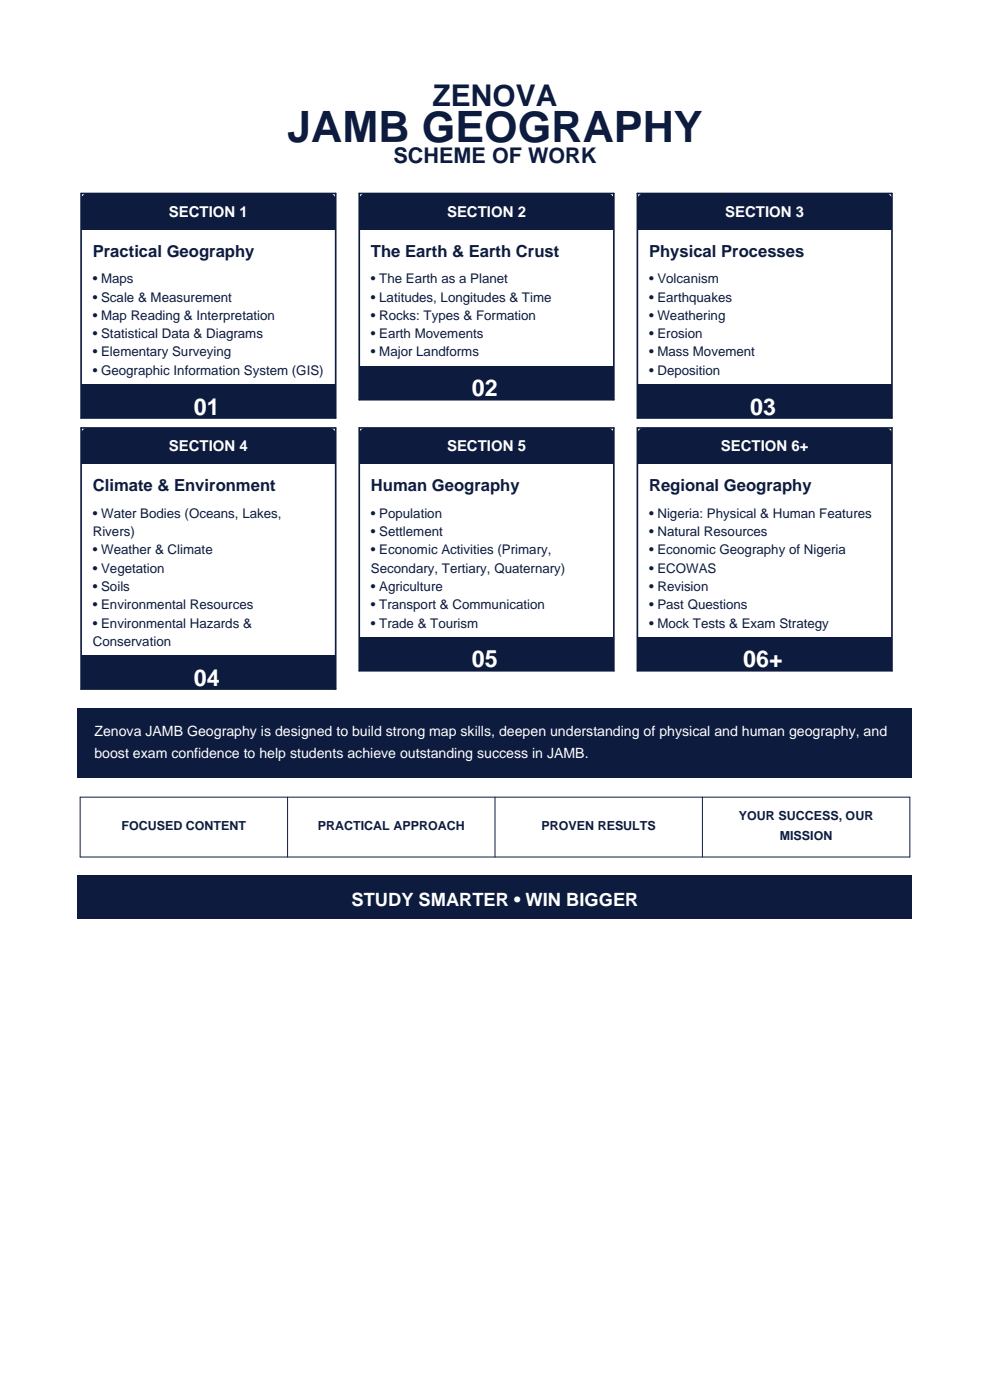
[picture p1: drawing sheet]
<svg xmlns="http://www.w3.org/2000/svg" width="210mm" height="297mm" viewBox="0 0 210 297" stroke-linecap="round" stroke-linejoin="round" font-family="sans-serif">
<defs><g id="words">
<text font-size="9.2" fill="#0d1b3e" x="60.9" y="30.2">JAMB GEOGRAPHY</text>
<text font-size="6.3" fill="#0d1b3e" x="91.8" y="22.5">ZENOVA</text>
<g font-size="4.9" fill="#fff">
<text x="41.1" y="88">01</text>
<text x="100.1" y="84.1">02</text>
<text x="159.1" y="88">03</text>
<text x="100.1" y="141.6">05</text>
<text x="157.7" y="141.6">06+</text>
<text x="41.1" y="145.5">04</text>
</g>
<text font-size="4.6" fill="#0d1b3e" x="83.5" y="34.6">SCHEME OF WORK</text>
<text font-size="3.9" fill="#fff" x="74.6" y="192.2">STUDY SMARTER • WIN BIGGER</text>
<g font-size="3.5" fill="#0d1b3e">
<text x="19.7" y="54.5">Practical Geography</text>
<text x="78.7" y="54.5">The Earth &amp; Earth Crust</text>
<text x="137.7" y="54.5">Physical Processes</text>
<text x="19.7" y="104.2">Climate &amp; Environment</text>
<text x="78.7" y="104.2">Human Geography</text>
<text x="137.7" y="104.2">Regional Geography</text>
</g>
<g font-size="3.2" fill="#fff">
<text x="35.8" y="46">SECTION 1</text>
<text x="94.8" y="46">SECTION 2</text>
<text x="153.8" y="46">SECTION 3</text>
<text x="35.8" y="95.7">SECTION 4</text>
<text x="94.8" y="95.7">SECTION 5</text>
<text x="152.9" y="95.7">SECTION 6+</text>
</g>
<g font-size="3" fill="#fff">
<text x="20" y="156.1">Zenova JAMB Geography is designed to build strong map skills, deepen understanding of physical and human geography, and</text>
<text x="20" y="160.7">boost exam confidence to help students achieve outstanding success in JAMB.</text>
</g>
<g font-size="2.8" fill="#0d1b3e">
<text x="19.7" y="60.1">• Maps</text>
<text x="19.7" y="64">• Scale &amp; Measurement</text>
<text x="78.7" y="60.1">• The Earth as a Planet</text>
<text x="78.7" y="64">• Latitudes, Longitudes &amp; Time</text>
<text x="137.7" y="60.1">• Volcanism</text>
<text x="137.7" y="64">• Earthquakes</text>
<text x="19.7" y="67.9">• Map Reading &amp; Interpretation</text>
<text x="19.7" y="71.7">• Statistical Data &amp; Diagrams</text>
<text x="78.7" y="67.9">• Rocks: Types &amp; Formation</text>
<text x="78.7" y="71.7">• Earth Movements</text>
<text x="137.7" y="67.9">• Weathering</text>
<text x="137.7" y="71.7">• Erosion</text>
<text x="19.7" y="75.6">• Elementary Surveying</text>
<text x="78.7" y="75.6">• Major Landforms</text>
<text x="137.7" y="75.6">• Mass Movement</text>
<text x="19.7" y="79.5">• Geographic Information System (GIS)</text>
<text x="137.7" y="79.5">• Deposition</text>
<text x="19.7" y="109.8">• Water Bodies (Oceans, Lakes,</text>
<text x="19.7" y="113.7">Rivers)</text>
<text x="78.7" y="109.8">• Population</text>
<text x="78.7" y="113.7">• Settlement</text>
<text x="137.7" y="109.8">• Nigeria: Physical &amp; Human Features</text>
<text x="137.7" y="113.7">• Natural Resources</text>
<text x="19.7" y="117.6">• Weather &amp; Climate</text>
<text x="78.7" y="117.6">• Economic Activities (Primary,</text>
<text x="137.7" y="117.6">• Economic Geography of Nigeria</text>
<text x="19.7" y="121.5">• Vegetation</text>
<text x="19.7" y="125.4">• Soils</text>
<text x="78.7" y="121.5">Secondary, Tertiary, Quaternary)</text>
<text x="78.7" y="125.4">• Agriculture</text>
<text x="137.7" y="121.5">• ECOWAS</text>
<text x="137.7" y="125.4">• Revision</text>
<text x="19.7" y="129.2">• Environmental Resources</text>
<text x="78.7" y="129.2">• Transport &amp; Communication</text>
<text x="137.7" y="129.2">• Past Questions</text>
<text x="19.7" y="133.1">• Environmental Hazards &amp;</text>
<text x="19.7" y="137">Conservation</text>
<text x="78.7" y="133.1">• Trade &amp; Tourism</text>
<text x="137.7" y="133.1">• Mock Tests &amp; Exam Strategy</text>
</g>
<g font-size="2.6" fill="#0d1b3e">
<text x="156.7" y="173.9">YOUR SUCCESS, OUR</text>
<text x="25.8" y="176">FOCUSED CONTENT</text>
<text x="67.4" y="176">PRACTICAL APPROACH</text>
<text x="114.9" y="176">PROVEN RESULTS</text>
<text x="165.4" y="178.1">MISSION</text>
</g>
</g></defs>
<g fill="#0d1b3e">
<path d="M17.2 41h54v7.8h-54z" fill-rule="evenodd"/>
<path d="M17.2 41h54v7.8h-54z" fill-rule="evenodd"/>
</g>
<path d="M17.2 48.8h54v39.9h-54z" fill-rule="evenodd" fill="#fff"/>
<path d="M17.2 81.6h54v7.1h-54z" fill-rule="evenodd" fill="#0d1b3e"/>
<path d="M17.2 41h54v47.7h-54z" fill="none" stroke="#0d1b3e" stroke-width=".35"/>
<g fill="#0d1b3e">
<path d="M76.2 41h54v7.8h-54z" fill-rule="evenodd"/>
<path d="M76.2 41h54v7.8h-54z" fill-rule="evenodd"/>
</g>
<path d="M76.2 48.8h54v36h-54z" fill-rule="evenodd" fill="#fff"/>
<path d="M76.2 77.7h54v7.1h-54z" fill-rule="evenodd" fill="#0d1b3e"/>
<path d="M76.2 41h54v43.8h-54z" fill="none" stroke="#0d1b3e" stroke-width=".35"/>
<g fill="#0d1b3e">
<path d="M135.2 41h54v7.8h-54z" fill-rule="evenodd"/>
<path d="M135.2 41h54v7.8h-54z" fill-rule="evenodd"/>
</g>
<path d="M135.2 48.8h54v39.9h-54z" fill-rule="evenodd" fill="#fff"/>
<path d="M135.2 81.6h54v7.1h-54z" fill-rule="evenodd" fill="#0d1b3e"/>
<path d="M135.2 41h54v47.7h-54z" fill="none" stroke="#0d1b3e" stroke-width=".35"/>
<g fill="#0d1b3e">
<path d="M17.2 90.8h54v7.8h-54z" fill-rule="evenodd"/>
<path d="M17.2 90.8h54v7.8h-54z" fill-rule="evenodd"/>
</g>
<path d="M17.2 98.6h54v47.6h-54z" fill-rule="evenodd" fill="#fff"/>
<path d="M17.2 139.1h54v7.1h-54z" fill-rule="evenodd" fill="#0d1b3e"/>
<path d="M17.2 90.8h54v55.4h-54z" fill="none" stroke="#0d1b3e" stroke-width=".35"/>
<g fill="#0d1b3e">
<path d="M76.2 90.8h54v7.8h-54z" fill-rule="evenodd"/>
<path d="M76.2 90.8h54v7.8h-54z" fill-rule="evenodd"/>
</g>
<path d="M76.2 98.6h54v43.7h-54z" fill-rule="evenodd" fill="#fff"/>
<path d="M76.2 135.2h54v7.1h-54z" fill-rule="evenodd" fill="#0d1b3e"/>
<path d="M76.2 90.8h54v51.5h-54z" fill="none" stroke="#0d1b3e" stroke-width=".35"/>
<g fill="#0d1b3e">
<path d="M135.2 90.8h54v7.8h-54z" fill-rule="evenodd"/>
<path d="M135.2 90.8h54v7.8h-54z" fill-rule="evenodd"/>
</g>
<path d="M135.2 98.6h54v43.7h-54z" fill-rule="evenodd" fill="#fff"/>
<path d="M135.2 135.2h54v7.1h-54z" fill-rule="evenodd" fill="#0d1b3e"/>
<path d="M135.2 90.8h54v51.5h-54z" fill="none" stroke="#0d1b3e" stroke-width=".35"/>
<path d="M16.5 150.3h177v14.8h-177z" fill-rule="evenodd" fill="#0d1b3e"/>
<path d="M17 169.1h176v12.7h-176zM61 169.1v12.7M105 169.1v12.7M149 169.1v12.7" fill="none" stroke="#0d1b3e" stroke-width=".21"/>
<path d="M16.5 185.8h177v9.2h-177z" fill-rule="evenodd" fill="#0d1b3e"/>
<use href="#words"/>
</svg>
